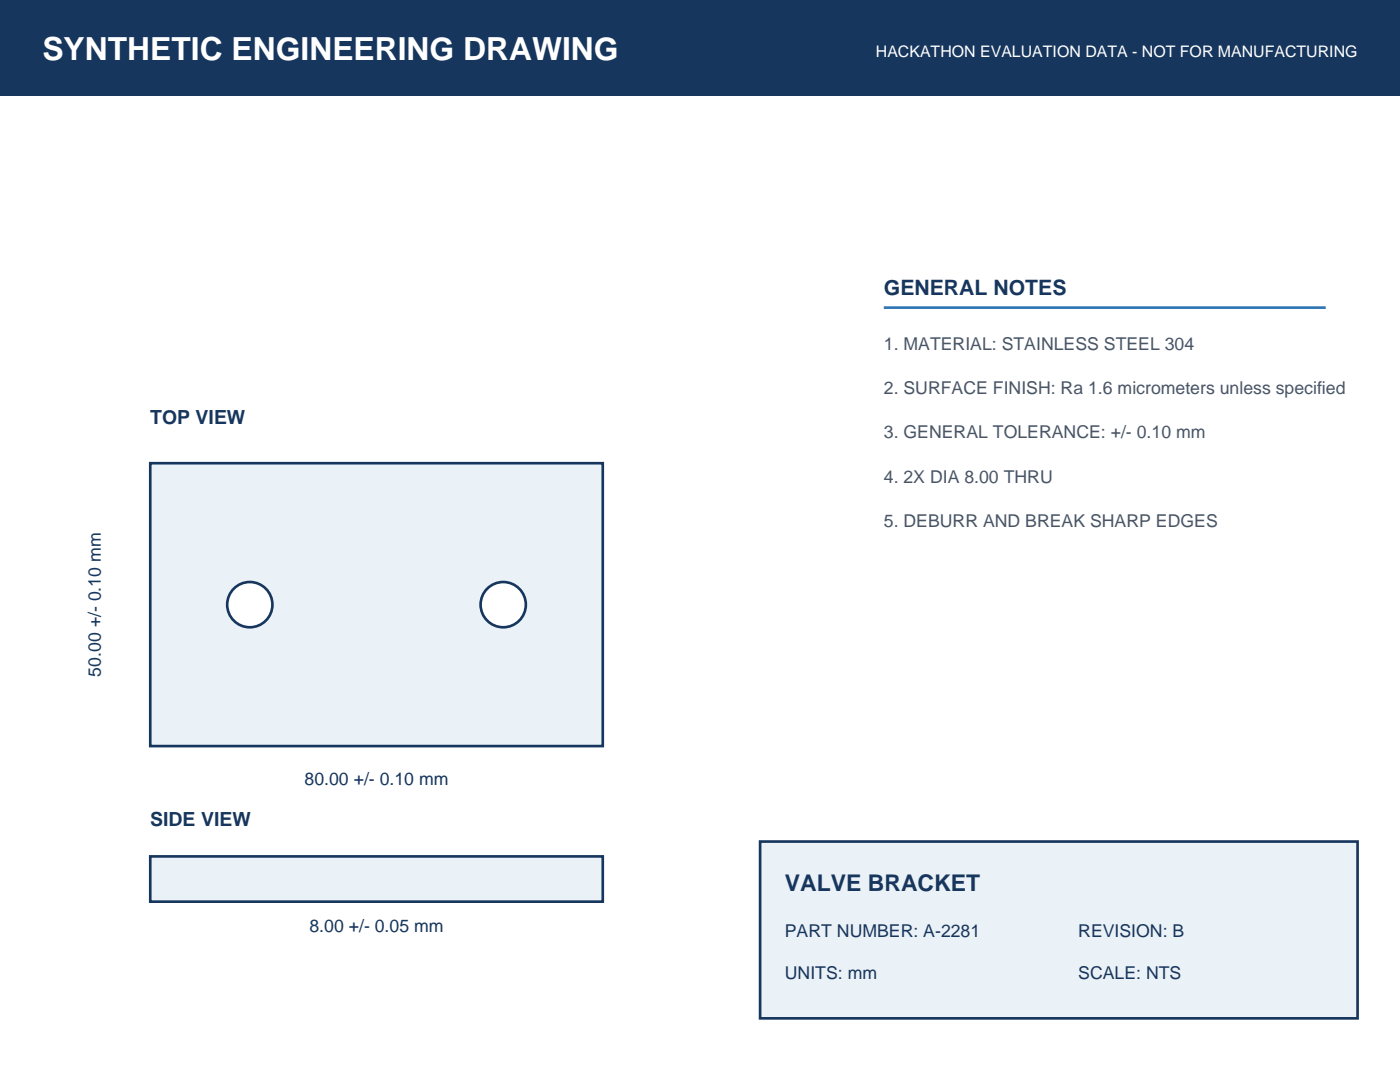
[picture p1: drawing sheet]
<svg xmlns="http://www.w3.org/2000/svg" width="279mm" height="216mm" viewBox="0 0 279 216" stroke-linecap="round" stroke-linejoin="round" font-family="sans-serif">
<defs><g id="words">
<text font-size="6.3" fill="#fff" x="8.5" y="12">SYNTHETIC ENGINEERING DRAWING</text>
<text font-size="4.6" fill="#17365d" x="156.6" y="177.8">VALVE BRACKET</text>
<text font-size="4.2" fill="#17365d" x="176.4" y="58.9">GENERAL NOTES</text>
<g font-size="3.9" fill="#17365d">
<text x="30" y="84.7">TOP VIEW</text>
<text x="30" y="164.9">SIDE VIEW</text>
</g>
<g font-size="3.5" fill="#4b5563">
<text x="176.4" y="69.8">1. MATERIAL: STAINLESS STEEL 304</text>
<text x="176.4" y="78.7">2. SURFACE FINISH: Ra 1.6 micrometers unless specified</text>
<text x="176.4" y="87.5">3. GENERAL TOLERANCE: +/- 0.10 mm</text>
<text x="176.4" y="96.3">4. 2X DIA 8.00 THRU</text>
<text x="176.4" y="105.1">5. DEBURR AND BREAK SHARP EDGES</text>
</g>
<g font-size="3.5" fill="#17365d">
<text x="20.1" y="135" transform="rotate(-90 20.1 135)">50.00 +/- 0.10 mm</text>
<text x="60.8" y="156.6">80.00 +/- 0.10 mm</text>
<text x="61.8" y="185.9">8.00 +/- 0.05 mm</text>
<text x="156.6" y="187">PART NUMBER: A-2281</text>
<text x="215.2" y="187">REVISION: B</text>
<text x="156.6" y="195.4">UNITS: mm</text>
<text x="215.2" y="195.4">SCALE: NTS</text>
</g>
<text font-size="3.2" fill="#fff" x="174.8" y="11.3">HACKATHON EVALUATION DATA - NOT FOR MANUFACTURING</text>
</g></defs>
<path d="M0 0h279.4v19h-279.4z" fill-rule="evenodd" fill="#17365d"/>
<path d="M30 92.4h90.3v56.5h-90.3z" fill-rule="evenodd" fill="#eaf2f8" stroke="#17365d" stroke-width=".53"/>
<g fill="#fff" stroke="#17365d" stroke-width=".53">
<circle cx="49.9" cy="120.7" r="4.5"/>
<circle cx="100.4" cy="120.6" r="4.5"/>
</g>
<path d="M30 170.9h90.3v9h-90.3z" fill-rule="evenodd" fill="#eaf2f8" stroke="#17365d" stroke-width=".53"/>
<path d="M176.4 61.4h88.2" fill="none" stroke="#2f75b5" stroke-width=".53"/>
<path d="M151.7 167.9h119.2v35.3h-119.2z" fill-rule="evenodd" fill="#eaf2f8" stroke="#17365d" stroke-width=".53"/>
<use href="#words"/>
</svg>
